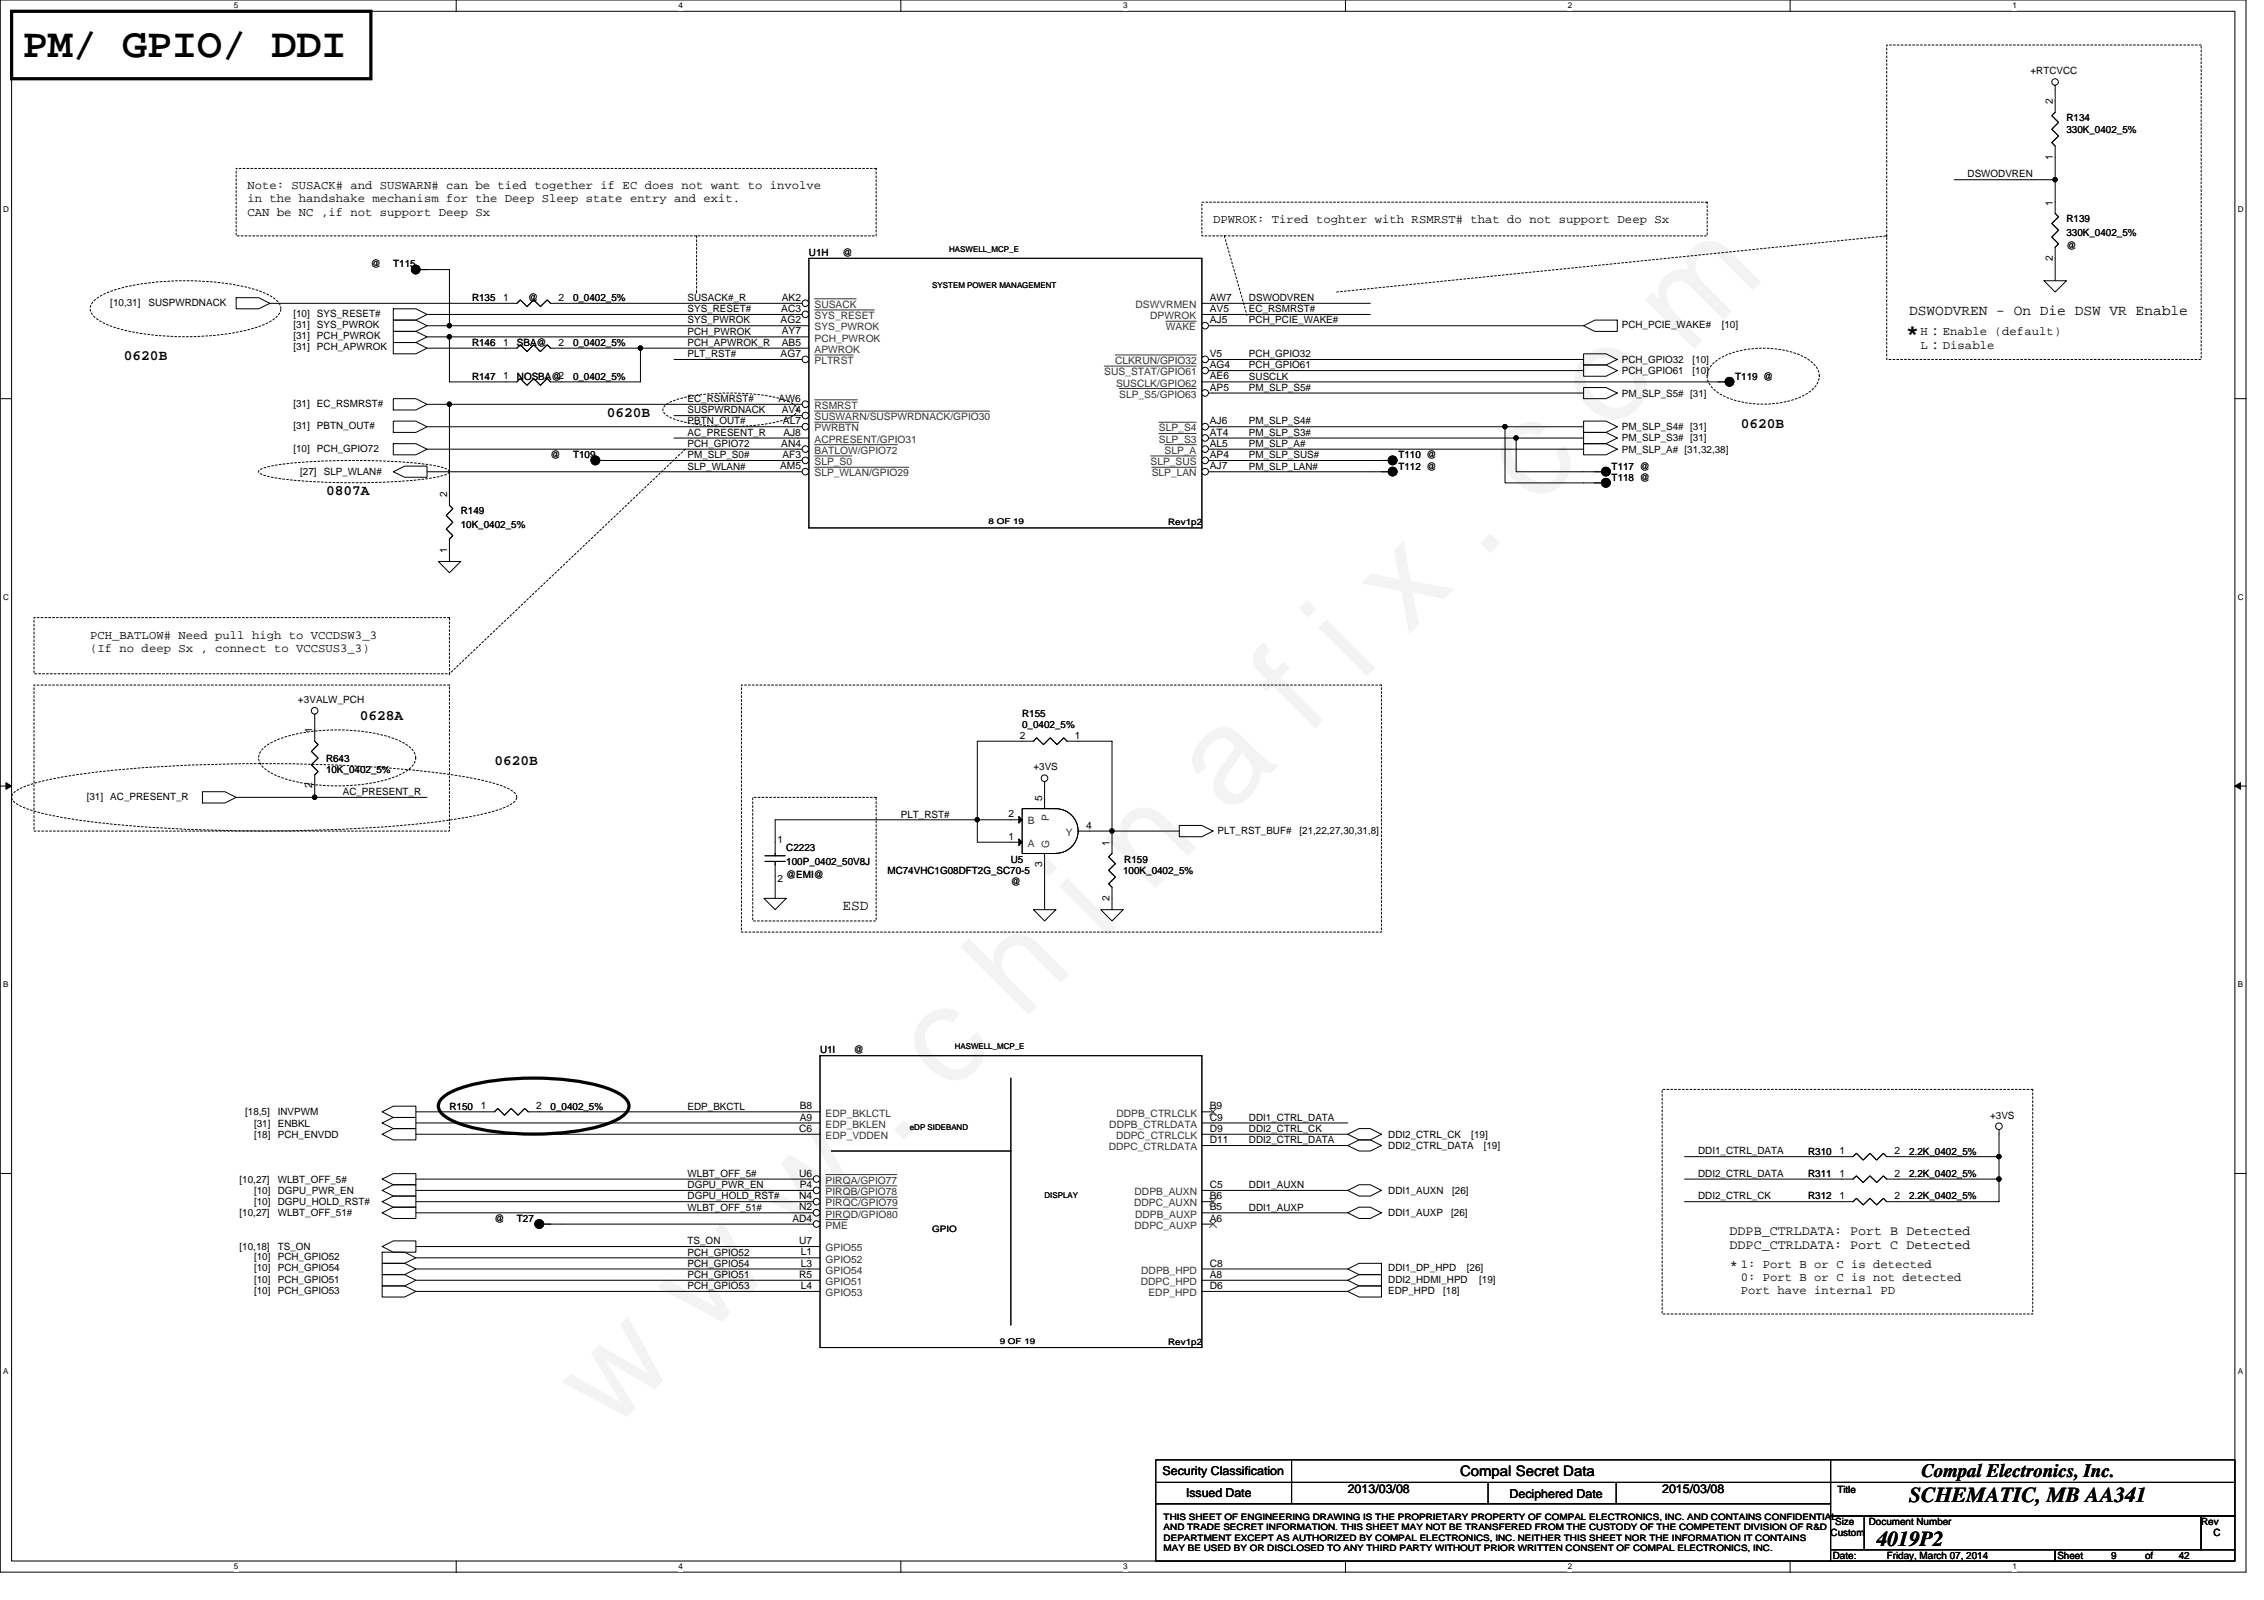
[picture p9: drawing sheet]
<svg xmlns="http://www.w3.org/2000/svg" width="297mm" height="210mm" viewBox="0 0 297 210" stroke-linecap="round" stroke-linejoin="round" font-family="sans-serif">
<defs><g id="words">
<text font-size="17.6" x="80.1" y="188" transform="rotate(-45 80.1 188)">w w w . c h i n a f i x . c o m</text>
<text font-size="5.4" x="3" y="7.5">PM/ GPIO/ DDI</text>
<text font-size="2.9" x="250.1" y="44.6">*</text>
<g font-size="2.8">
<text x="250.5" y="197">SCHEMATIC, MB AA341</text>
<text x="246.2" y="202.9">4019P2</text>
</g>
<text font-size="2.5" x="252.1" y="193.8">Compal Electronics, Inc.</text>
<g font-size="1.9">
<text x="250.5" y="41.3">DSWODVREN - On Die DSW VR Enable</text>
<text x="16.3" y="47.3">0620B</text>
<text x="79.6" y="54.7">0620B</text>
<text x="228.4" y="56.1">0620B</text>
<text x="42.8" y="65">0807A</text>
<text x="47.2" y="94.4">0628A</text>
<text x="64.9" y="100.3">0620B</text>
<text x="110.5" y="119.4">ESD</text>
<text x="226.9" y="166.6">*</text>
<text x="191.6" y="193.7">Compal Secret Data</text>
</g>
<g font-size="1.8">
<text x="226.9" y="162">DDPB_CTRLDATA: Port B Detected</text>
<text x="226.9" y="163.8">DDPC_CTRLDATA: Port C Detected</text>
</g>
<g font-size="1.6">
<text x="32.5" y="24.8">Note: SUSACK# and SUSWARN# can be tied together if EC does not want to involve</text>
<text x="32.5" y="26.6">in the handshake mechanism for the Deep Sleep state entry and exit.</text>
<text x="32.5" y="28.3">CAN be NC ,if not support Deep Sx</text>
<text x="159.1" y="29.3">DPWROK: Tired toghter with RSMRST# that do not support Deep Sx</text>
<text x="252" y="45.7">L：Disable</text>
<text x="252" y="44">H：Enable (default)</text>
<text x="11.8" y="83.8">PCH_BATLOW# Need pull high to VCCDSW3_3</text>
<text x="11.8" y="85.5">(If no deep Sx , connect to VCCSUS3_3)</text>
<text x="228.4" y="166.3">1: Port B or C is detected</text>
<text x="228.4" y="168">0: Port B or C is not detected</text>
<text x="228.4" y="169.7">Port have internal PD</text>
<text x="152.5" y="193.5">Security Classification</text>
<text x="155.6" y="196.3">Issued Date</text>
<text x="176.8" y="195.9">2013/03/08</text>
<text x="198.1" y="196.5">Deciphered Date</text>
<text x="218.1" y="195.9">2015/03/08</text>
</g>
<g font-size="1.3">
<text x="266.4" y="9.7">+RTCVCC</text>
<text x="269.3" y="13.7" transform="rotate(-90 269.3 13.7)">2</text>
<text x="271.1" y="15.9">R134</text>
<text x="271.1" y="17.4">330K_0402_5%</text>
<text x="258.1" y="23.3">DSWODVREN</text>
<text x="269.3" y="20.9" transform="rotate(-90 269.3 20.9)">1</text>
<text x="269.3" y="27" transform="rotate(-90 269.3 27)">1</text>
<text x="271.1" y="29.2">R139</text>
<text x="48.7" y="35.1">@</text>
<text x="51.6" y="35.1">T115</text>
<text x="106.1" y="33.6">U1H</text>
<text x="110.5" y="33.6">@</text>
<text x="269.3" y="34.2" transform="rotate(-90 269.3 34.2)">2</text>
<text x="271.1" y="30.9">330K_0402_5%</text>
<text x="271.1" y="32.7">@</text>
<text x="14.5" y="40.1">[10,31]</text>
<text x="19.5" y="40.1">SUSPWRDNACK</text>
<text x="38.5" y="41.6">[10]</text>
<text x="41.6" y="41.6">SYS_RESET#</text>
<text x="61.9" y="39.5">R135</text>
<text x="66" y="39.5">1</text>
<text x="69.3" y="39.5">@</text>
<text x="73.3" y="39.5">2</text>
<text x="75.2" y="39.5">0_0402_5%</text>
<text x="90.2" y="41">SYS_RESET#</text>
<text x="90.2" y="39.5">SUSACK#_R</text>
<text x="102.5" y="40.9">AC3</text>
<text x="102.6" y="39.5">AK2</text>
<text x="158.7" y="40.9">AV5</text>
<text x="158.7" y="39.5">AW7</text>
<text x="163.9" y="39.5">DSWODVREN</text>
<text x="163.9" y="41">EC_RSMRST#</text>
<text x="38.5" y="44.5">[31]</text>
<text x="38.5" y="43">[31]</text>
<text x="38.5" y="46">[31]</text>
<text x="41.6" y="44.5">PCH_PWROK</text>
<text x="41.6" y="43">SYS_PWROK</text>
<text x="41.6" y="46">PCH_APWROK</text>
<text x="61.9" y="45.4">R146</text>
<text x="66" y="45.4">1</text>
<text x="67.8" y="45.4">SBA@</text>
<text x="73.3" y="45.4">2</text>
<text x="75.2" y="45.4">0_0402_5%</text>
<text x="90.2" y="45.4">PCH_APWROK_R</text>
<text x="90.2" y="42.4">SYS_PWROK</text>
<text x="90.2" y="43.9">PCH_PWROK</text>
<text x="90.2" y="46.9">PLT_RST#</text>
<text x="102.4" y="42.4">AG2</text>
<text x="102.4" y="46.8">AG7</text>
<text x="102.6" y="43.9">AY7</text>
<text x="102.6" y="45.4">AB5</text>
<text x="158.7" y="42.4">AJ5</text>
<text x="158.7" y="46.8">V5</text>
<text x="163.9" y="42.4">PCH_PCIE_WAKE#</text>
<text x="163.9" y="46.9">PCH_GPIO32</text>
<text x="212.8" y="43">PCH_PCIE_WAKE#</text>
<text x="212.8" y="47.6">PCH_GPIO32</text>
<text x="222.1" y="47.6">[10]</text>
<text x="225.9" y="43">[10]</text>
<text x="38.5" y="53.3">[31]</text>
<text x="41.6" y="53.3">EC_RSMRST#</text>
<text x="61.9" y="49.8">R147</text>
<text x="66" y="49.8">1</text>
<text x="67.8" y="49.8">NOSBA@2</text>
<text x="75.2" y="49.8">0_0402_5%</text>
<text x="90.2" y="52.7">EC_RSMRST#</text>
<text x="102.1" y="52.7">AW6</text>
<text x="158.7" y="49.8">AE6</text>
<text x="158.7" y="48.3">AG4</text>
<text x="158.7" y="51.2">AP5</text>
<text x="163.9" y="48.3">PCH_GPIO61</text>
<text x="163.9" y="49.8">SUSCLK</text>
<text x="163.9" y="51.3">PM_SLP_S5#</text>
<text x="212.8" y="52">PM_SLP_S5# [31]</text>
<text x="212.8" y="49.1">PCH_GPIO61</text>
<text x="222.1" y="49.1">[10]</text>
<text x="227.7" y="49.8">T119 @</text>
<text x="38.5" y="56.3">[31]</text>
<text x="38.5" y="59.2">[10]</text>
<text x="41.6" y="56.3">PBTN_OUT#</text>
<text x="41.6" y="59.2">PCH_GPIO72</text>
<text x="90.2" y="57.2">AC_PRESENT_R</text>
<text x="90.2" y="58.6">PCH_GPIO72</text>
<text x="90.2" y="54.2">SUSPWRDNACK</text>
<text x="90.2" y="55.7">PBTN_OUT#</text>
<text x="102.5" y="58.6">AN4</text>
<text x="102.6" y="54.2">AV4</text>
<text x="102.7" y="55.7">AL7</text>
<text x="102.8" y="57.2">AJ8</text>
<text x="158.7" y="55.7">AJ6</text>
<text x="158.7" y="57.1">AT4</text>
<text x="158.7" y="58.6">AL5</text>
<text x="163.9" y="58.6">PM_SLP_A#</text>
<text x="163.9" y="57.2">PM_SLP_S3#</text>
<text x="163.9" y="55.7">PM_SLP_S4#</text>
<text x="212.8" y="57.9">PM_SLP_S3# [31]</text>
<text x="212.8" y="56.4">PM_SLP_S4# [31]</text>
<text x="212.8" y="59.4">PM_SLP_A# [31,32,38]</text>
<text x="39.4" y="62.3">[27]</text>
<text x="42.5" y="62.3">SLP_WLAN#</text>
<text x="58.6" y="65.3" transform="rotate(-90 58.6 65.3)">2</text>
<text x="72.2" y="60.1">@</text>
<text x="75.2" y="60.1">T109</text>
<text x="90.2" y="60.1">PM_SLP_S0#</text>
<text x="90.2" y="61.6">SLP_WLAN#</text>
<text x="102.3" y="61.6">AM5</text>
<text x="102.7" y="60.1">AF3</text>
<text x="158.7" y="61.6">AJ7</text>
<text x="158.7" y="60.1">AP4</text>
<text x="163.9" y="61.6">PM_SLP_LAN#</text>
<text x="163.9" y="60.1">PM_SLP_SUS#</text>
<text x="183.5" y="61.6">T112 @</text>
<text x="183.5" y="60.1">T110 @</text>
<text x="211.5" y="63.1">T118 @</text>
<text x="211.5" y="61.6">T117 @</text>
<text x="60.4" y="67.5">R149</text>
<text x="60.4" y="69.3">10K_0402_5%</text>
<text x="58.6" y="72.5" transform="rotate(-90 58.6 72.5)">1</text>
<text x="39.1" y="92.2">+3VALW_PCH</text>
<text x="134.1" y="94">R155</text>
<text x="134.1" y="95.5">0_0402_5%</text>
<text x="41" y="96.2" transform="rotate(-90 41 96.2)">1</text>
<text x="42.8" y="99.9">R643</text>
<text x="42.8" y="101.4">10K_0402_5%</text>
<text x="133.8" y="96.9">2</text>
<text x="135.6" y="101.1">+3VS</text>
<text x="141" y="96.9">1</text>
<text x="11.4" y="104.9">[31]</text>
<text x="14.5" y="104.9">AC_PRESENT_R</text>
<text x="41" y="103.4" transform="rotate(-90 41 103.4)">2</text>
<text x="45" y="104.3">AC_PRESENT_R</text>
<text x="118.2" y="107.3">PLT_RST#</text>
<text x="132.3" y="107.2">2</text>
<text x="136.7" y="105.1" transform="rotate(-90 136.7 105.1)">5</text>
<text x="102" y="110.6">1</text>
<text x="103.2" y="111.7">C2223</text>
<text x="103.2" y="113.5">100P_0402_50V8J</text>
<text x="132.3" y="110.2">1</text>
<text x="132.6" y="113.2">U5</text>
<text x="136.7" y="113.7" transform="rotate(-90 136.7 113.7)">3</text>
<text x="142.5" y="108.7">4</text>
<text x="145.6" y="110.9" transform="rotate(-90 145.6 110.9)">1</text>
<text x="147.5" y="113.2">R159</text>
<text x="159.7" y="109.5">PLT_RST_BUF#</text>
<text x="170.5" y="109.5">[21,22,27,30,31,8]</text>
<text x="102" y="115.7">2</text>
<text x="103.2" y="115.2">@EMI@</text>
<text x="116.4" y="114.6">MC74VHC1G08DFT2G_SC70-5</text>
<text x="132.6" y="116.1">@</text>
<text x="145.6" y="118.2" transform="rotate(-90 145.6 118.2)">2</text>
<text x="147.4" y="114.6">100K_0402_5%</text>
<text x="107.6" y="138.2">U1I</text>
<text x="112" y="138.2">@</text>
<text x="32.2" y="146.3">[18,5]</text>
<text x="33.3" y="147.8">[31]</text>
<text x="33.3" y="149.2">[18]</text>
<text x="36.4" y="146.3">INVPWM</text>
<text x="36.4" y="147.8">ENBKL</text>
<text x="36.4" y="149.2">PCH_ENVDD</text>
<text x="59" y="145.6">R150</text>
<text x="63.1" y="145.5">1</text>
<text x="70.3" y="145.5">2</text>
<text x="72.2" y="145.6">0_0402_5%</text>
<text x="90.2" y="145.6">EDP_BKCTL</text>
<text x="104.9" y="148.5">C6</text>
<text x="104.9" y="145.5">B8</text>
<text x="104.9" y="147">A9</text>
<text x="158.7" y="150">D11</text>
<text x="158.7" y="147">C9</text>
<text x="158.7" y="148.5">D9</text>
<text x="158.7" y="145.5">B9</text>
<text x="163.9" y="147">DDI1_CTRL_DATA</text>
<text x="163.9" y="150">DDI2_CTRL_DATA</text>
<text x="163.9" y="148.5">DDI2_CTRL_CK</text>
<text x="182.1" y="149.2">DDI2_CTRL_CK</text>
<text x="193" y="149.2">[19]</text>
<text x="261.1" y="146.7">+3VS</text>
<text x="31.4" y="155.2">[10,27]</text>
<text x="36.4" y="155.2">WLBT_OFF_5#</text>
<text x="90.2" y="154.4">WLBT_OFF_5#</text>
<text x="90.2" y="155.9">DGPU_PWR_EN</text>
<text x="104.9" y="154.4">U6</text>
<text x="104.9" y="155.9">P4</text>
<text x="158.7" y="155.9">C5</text>
<text x="163.9" y="155.9">DDI1_AUXN</text>
<text x="182.1" y="150.7">DDI2_CTRL_DATA</text>
<text x="194.7" y="150.7">[19]</text>
<text x="222.8" y="151.4">DDI1_CTRL_DATA</text>
<text x="222.8" y="154.4">DDI2_CTRL_DATA</text>
<text x="237.2" y="151.5">R310</text>
<text x="237.2" y="154.4">R311</text>
<text x="241.3" y="151.4">1</text>
<text x="241.3" y="154.4">1</text>
<text x="248.6" y="151.4">2</text>
<text x="248.6" y="154.4">2</text>
<text x="250.5" y="151.5">2.2K_0402_5%</text>
<text x="250.5" y="154.4">2.2K_0402_5%</text>
<text x="31.4" y="159.6">[10,27]</text>
<text x="33.3" y="156.6">[10]</text>
<text x="33.3" y="158.1">[10]</text>
<text x="36.4" y="159.6">WLBT_OFF_51#</text>
<text x="36.4" y="156.6">DGPU_PWR_EN</text>
<text x="36.4" y="158.1">DGPU_HOLD_RST#</text>
<text x="64.9" y="160.3">@</text>
<text x="67.8" y="160.3">T27</text>
<text x="90.2" y="158.8">WLBT_OFF_51#</text>
<text x="90.2" y="157.4">DGPU_HOLD_RST#</text>
<text x="104" y="160.3">AD4</text>
<text x="104.9" y="157.3">N4</text>
<text x="104.9" y="158.8">N2</text>
<text x="158.7" y="157.3">B6</text>
<text x="158.7" y="160.3">A6</text>
<text x="158.7" y="158.8">B5</text>
<text x="163.9" y="158.8">DDI1_AUXP</text>
<text x="182.1" y="159.6">DDI1_AUXP</text>
<text x="182.1" y="156.6">DDI1_AUXN</text>
<text x="190.4" y="159.6">[26]</text>
<text x="190.5" y="156.6">[26]</text>
<text x="222.8" y="157.4">DDI2_CTRL_CK</text>
<text x="237.2" y="157.4">R312</text>
<text x="241.3" y="157.3">1</text>
<text x="248.6" y="157.3">2</text>
<text x="250.5" y="157.4">2.2K_0402_5%</text>
<text x="31.4" y="164">[10,18]</text>
<text x="33.3" y="165.3">[10]</text>
<text x="33.3" y="166.8">[10]</text>
<text x="36.4" y="165.3">PCH_GPIO52</text>
<text x="36.4" y="166.8">PCH_GPIO54</text>
<text x="36.4" y="164">TS_ON</text>
<text x="90.2" y="167.7">PCH_GPIO51</text>
<text x="90.2" y="163.2">TS_ON</text>
<text x="90.2" y="164.7">PCH_GPIO52</text>
<text x="90.2" y="166.2">PCH_GPIO54</text>
<text x="104.9" y="163.2">U7</text>
<text x="104.9" y="167.6">R5</text>
<text x="105.1" y="164.7">L1</text>
<text x="105.1" y="166.2">L3</text>
<text x="158.7" y="167.6">A8</text>
<text x="158.7" y="166.2">C8</text>
<text x="182.1" y="166.8">DDI1_DP_HPD</text>
<text x="192.4" y="166.8">[26]</text>
<text x="33.3" y="168.3">[10]</text>
<text x="33.3" y="169.7">[10]</text>
<text x="36.4" y="168.3">PCH_GPIO51</text>
<text x="36.4" y="169.7">PCH_GPIO53</text>
<text x="90.2" y="169.1">PCH_GPIO53</text>
<text x="105.1" y="169.1">L4</text>
<text x="158.7" y="169.1">D6</text>
<text x="182.1" y="169.7">EDP_HPD</text>
<text x="182.1" y="168.3">DDI2_HDMI_HPD</text>
<text x="189.4" y="169.7">[18]</text>
<text x="194.1" y="168.3">[19]</text>
<text x="241.1" y="195.8">Title</text>
<text x="240.2" y="201.5">Custom</text>
<text x="240.8" y="200.1">Size</text>
<text x="245.2" y="200.1">Document Number</text>
<text x="288.8" y="200.1">Rev</text>
<text x="290.4" y="201.5">C</text>
<text x="240.5" y="204.5">Date:</text>
<text x="247.5" y="204.5">Friday, March 07, 2014</text>
<text x="269.9" y="204.5">Sheet</text>
<text x="277" y="204.5">9</text>
<text x="281.4" y="204.5">of</text>
<text x="285.9" y="204.5">42</text>
</g>
<g font-size="1.3" fill="#333">
<text x="106.9" y="40.4">SUSACK</text>
<text x="106.9" y="41.9">SYS_RESET</text>
<text x="149" y="40.4">DSWVRMEN</text>
<text x="150.9" y="41.9">DPWROK</text>
<text x="106.9" y="47.8">PLTRST</text>
<text x="106.9" y="44.8">PCH_PWROK</text>
<text x="106.9" y="43.3">SYS_PWROK</text>
<text x="106.9" y="46.3">APWROK</text>
<text x="146.3" y="47.8">CLKRUN/GPIO32</text>
<text x="153" y="43.3">WAKE</text>
<text x="106.9" y="53.7">RSMRST</text>
<text x="144.9" y="49.2">SUS_STAT/GPIO61</text>
<text x="146.4" y="50.7">SUSCLK/GPIO62</text>
<text x="146.9" y="52.2">SLP_S5/GPIO63</text>
<text x="106.9" y="58.1">ACPRESENT/GPIO31</text>
<text x="106.9" y="59.5">BATLOW/GPIO72</text>
<text x="106.9" y="56.6">PWRBTN</text>
<text x="106.9" y="55.1">SUSWARN/SUSPWRDNACK/GPIO30</text>
<text x="152.1" y="56.6">SLP_S4</text>
<text x="152.1" y="58.1">SLP_S3</text>
<text x="152.8" y="59.5">SLP_A</text>
<text x="106.9" y="61">SLP_S0</text>
<text x="106.9" y="62.5">SLP_WLAN/GPIO29</text>
<text x="151" y="61">SLP_SUS</text>
<text x="151.1" y="62.5">SLP_LAN</text>
<text x="137.7" y="107.7" transform="rotate(-90 137.7 107.7)">P</text>
<text x="134.8" y="108.2">B</text>
<text x="134.8" y="111.1">A</text>
<text x="137.7" y="111.2" transform="rotate(-90 137.7 111.2)">G</text>
<text x="139.8" y="109.6">Y</text>
<text x="108.3" y="146.5">EDP_BKLCTL</text>
<text x="108.3" y="147.9">EDP_BKLEN</text>
<text x="108.3" y="149.4">EDP_VDDEN</text>
<text x="145.5" y="147.9">DDPB_CTRLDATA</text>
<text x="146.4" y="149.4">DDPC_CTRLCLK</text>
<text x="146.5" y="146.5">DDPB_CTRLCLK</text>
<text x="108.3" y="155.3">PIRQA/GPIO77</text>
<text x="145.5" y="150.9">DDPC_CTRLDATA</text>
<text x="108.3" y="156.8">PIRQB/GPIO78</text>
<text x="108.3" y="158.3">PIRQC/GPIO79</text>
<text x="108.3" y="159.7">PIRQD/GPIO80</text>
<text x="108.3" y="161.2">PME</text>
<text x="148.8" y="158.3">DDPC_AUXN</text>
<text x="148.9" y="156.8">DDPB_AUXN</text>
<text x="148.9" y="161.2">DDPC_AUXP</text>
<text x="148.9" y="159.7">DDPB_AUXP</text>
<text x="108.3" y="164.1">GPIO55</text>
<text x="108.3" y="165.6">GPIO52</text>
<text x="108.3" y="167.1">GPIO54</text>
<text x="149.7" y="167.1">DDPB_HPD</text>
<text x="108.3" y="168.6">GPIO51</text>
<text x="108.3" y="170">GPIO53</text>
<text x="149.7" y="168.6">DDPC_HPD</text>
<text x="150.7" y="170">EDP_HPD</text>
</g>
<g font-size="1.2">
<text x="153.3" y="68.9">Rev1p2</text>
<text x="122.3" y="161.7">GPIO</text>
<text x="153.3" y="176.4">Rev1p2</text>
<text x="152.7" y="199.4">THIS SHEET OF ENGINEERING DRAWING IS THE PROPRIETARY PROPERTY OF COMPAL ELECTRONICS, INC. AND CONTAINS CONFIDENTIAL</text>
<text x="152.7" y="200.8">AND TRADE SECRET INFORMATION. THIS SHEET MAY NOT BE TRANSFERED FROM THE CUSTODY OF THE COMPETENT DIVISION OF R&amp;D</text>
<text x="152.7" y="202.1">DEPARTMENT EXCEPT AS AUTHORIZED BY COMPAL ELECTRONICS, INC. NEITHER THIS SHEET NOR THE INFORMATION IT CONTAINS</text>
<text x="152.7" y="203.5">MAY BE USED BY OR DISCLOSED TO ANY THIRD PARTY WITHOUT PRIOR WRITTEN CONSENT OF COMPAL ELECTRONICS, INC.</text>
</g>
<g font-size="1.1">
<text x="30.7" y="1.1">5</text>
<text x="89" y="1.1">4</text>
<text x="147.4" y="1.1">3</text>
<text x="205.7" y="1.1">2</text>
<text x="264" y="1.1">1</text>
<text x=".4" y="27.8">D</text>
<text x="293.6" y="27.8">D</text>
<text x=".4" y="78.7">C</text>
<text x="293.6" y="78.7">C</text>
<text x=".4" y="129.5">B</text>
<text x="293.6" y="129.5">B</text>
<text x=".4" y="180.3">A</text>
<text x="293.6" y="180.3">A</text>
<text x="30.7" y="205.9">5</text>
<text x="89" y="205.9">4</text>
<text x="147.4" y="205.9">3</text>
<text x="205.7" y="205.9">2</text>
<text x="264" y="205.9">1</text>
</g>
<g font-size="1">
<text x="124.5" y="33.1">HASWELL_MCP_E</text>
<text x="122.3" y="37.8">SYSTEM POWER MANAGEMENT</text>
<text x="129.7" y="68.7">8 OF 19</text>
<text x="125.3" y="137.7">HASWELL_MCP_E</text>
<text x="119.4" y="148.3">eDP SIDEBAND</text>
<text x="137.1" y="157.1">DISPLAY</text>
<text x="131.2" y="176.3">9 OF 19</text>
</g>
</g></defs>
<path d="M0 0h294.7v206.2h-294.7zM1.5 1.5h291.7v203.3h-291.7z" fill="none" stroke="#000" stroke-width=".13"/>
<g fill="#fff">
<path d="M30.7 .1h.6v1.2h-.6z"/>
<path d="M30.7 204.9h.6v1.2h-.6z"/>
</g>
<path d="M59.9 0v1.5M59.9 204.8v1.5" fill="none" stroke="#000" stroke-width=".13"/>
<g fill="#fff">
<path d="M89 .1h.6v1.2h-.6z"/>
<path d="M89 204.9h.6v1.2h-.6z"/>
</g>
<path d="M118.2 0v1.5M118.2 204.8v1.5" fill="none" stroke="#000" stroke-width=".13"/>
<g fill="#fff">
<path d="M147.4 .1h.5v1.2h-.5z"/>
<path d="M147.4 204.9h.5v1.2h-.5z"/>
</g>
<path d="M176.5 0v1.5M176.5 204.8v1.5" fill="none" stroke="#000" stroke-width=".13"/>
<g fill="#fff">
<path d="M205.7 .1h.6v1.2h-.6z"/>
<path d="M205.7 204.9h.6v1.2h-.6z"/>
</g>
<path d="M234.9 0v1.5M234.9 204.8v1.5" fill="none" stroke="#000" stroke-width=".13"/>
<g fill="#fff">
<path d="M264 .1h.6v1.2h-.6z"/>
<path d="M264 204.9h.6v1.2h-.6z"/>
<path d="M.4 26.9h.8v1.2h-.8z"/>
<path d="M293.6 26.9h.7v1.2h-.7z"/>
<path d="M.4 77.7h.8v1.2h-.8z"/>
<path d="M293.6 77.7h.7v1.2h-.7z"/>
</g>
<path d="M0 52.3h1.5M293.2 52.3h1.5" fill="none" stroke="#000" stroke-width=".13"/>
<g fill="#fff">
<path d="M.4 128.5h.7v1.2h-.7z"/>
<path d="M293.6 128.5h.7v1.2h-.7z"/>
</g>
<path d="M0 103.1h1.5M293.2 103.1h1.5" fill="none" stroke="#000" stroke-width=".13"/>
<path d="M.8 102.7l.7 .4-.7 .4zM293.2 103.1l.8-.4v.8z" fill="#000" stroke="#000" stroke-width=".13"/>
<g fill="#fff">
<path d="M.4 179.3h.7v1.2h-.7z"/>
<path d="M293.6 179.3h.7v1.2h-.7z"/>
</g>
<g fill="none" stroke="#000" stroke-width=".13">
<path d="M269.6 11.2v3.5l-.4 .5 .9 .9-.9 .9 .9 .8-.9 .9 .4 .5v8.8l.5 .4-.9 .9 .9 .9-.9 .9 .9 .9-.5 .4v4.4M31 39.1h2.9l1.5 .7-1.5 .7h-2.9zM55.1 35.4h3.9v7.3M67.8 39.8h-32.4M73.7 39.8h30.9M106.1 33.9h51.6v35.4h-51.6zM256.4 23.6h13.2M268.2 36.8h2.9l-1.5 1.5zM51.6 55.2h3l1.4 .8-1.4 .7h-3zM51.6 43.5h3l1.4 .7-1.4 .7h-3zM51.6 52.3h3l1.4 .7-1.4 .8h-3zM51.6 58.2h3l1.4 .7-1.4 .8h-3z"/>
<path d="M51.6 40.5h3l1.4 .8-1.4 .7h-3zM51.6 42h3l1.4 .7-1.4 .8h-3zM51.6 44.9h3l1.4 .8-1.4 .7h-3zM56 41.3h48.6M56 53h48.6M56 56h48.6M56 58.9h48.6M56 45.7h11.8M59 44.2v5.9h8.8M59 53v13.3l.4 .4-.9 .9 .9 .9-.9 .9 .9 .9-.4 .4v3M73.7 45.7h10.3v4.4h-10.3M88.4 54.5h16.2"/>
<path d="M104.6 42.7h-48.6M104.6 44.2h-48.6M159.1 56h38.4v7.4h10.3M159.1 42.7h48.7M159.1 48.6h48.7M159.1 51.6h48.7M159.1 47.2h48.7M159.1 57.5h39.8v4.4h10.4M159.1 41.3h20.7M159.1 50.1h66.3M159.1 58.9h48.7M51.6 61.9l1.5-.7h2.9v1.4h-2.9z"/>
<path d="M56 61.9h48.6M57.5 73.7h2.9l-1.4 1.4zM79.6 60.4h1.5M181.2 60.4h-22.1M41.3 93.7v3.5l.4 .5-.9 .9 .9 .8-.9 .9 .9 .9-.4 .5v2.9M128.2 97.2h5.9M141.5 97.2h4.4v11.8M26.6 103.9h2.9l1.5 .7-1.5 .7h-2.9zM31 104.6h25M100.2 117.9h3l-1.5 1.4zM100.4 113h2.6M100.4 112.3h2.6"/>
<path d="M101.7 112v.3M101.7 113v.5M101.7 114.9v3M128.2 107.5v3h4.4M132.6 107.5h-30.9v3M135.6 119.3h2.9l-1.4 1.5zM137.1 103.1v1.5M137.1 113.5v5.8M138.5 106.1a2.93 2.93 0 0 1 3 2.9 2.93 2.93 0 0 1-3 3M138.5 106.1h-4.4v5.9h4.4M144.4 119.3h3l-1.5 1.5zM145.9 112l-.4 .4 .8 .9-.8 .9 .8 .9-.8 .9 .4 .4"/>
<path d="M145.9 117.9v1.4M107.6 138.5h50.1v38.3h-50.1zM0 153.9h1.5M50.1 145.9l1.5-.8h3v1.5h-3zM50.1 147.3l1.5-.7h3v1.5h-3zM50.1 148.8l1.5-.7h3v1.4h-3zM50.1 159.1l1.5-.7h3v1.5h-3zM50.1 154.7l1.5-.7h3v1.4h-3zM50.1 156.2l1.5-.8h3v1.5h-3zM50.1 157.6l1.5-.7h3v1.5h-3zM54.6 147.3h51.5M54.6 148.8h51.5"/>
<path d="M54.6 154.7h51.5M54.6 156.2h51.5M54.6 157.6h51.5M54.6 145.9h10.3l.4-.5 .9 .9 .9-.9 .9 .9 .9-.9 .4 .5M54.6 159.1h51.5M70.8 145.9h35.3M109.1 151h23.5M132.6 141.4v32.4M159.1 156.2h17.7M221 151.7h22.1l.5-.4 .9 .9 .8-.9 .9 .9 .9-.9 .4 .4h14.8M221 154.7h22.1l.5-.4 .9 .8 .8-.8 .9 .8 .9-.8 .4 .4h14.8M262.3 148.2v9.4h-14.8l-.4-.4-.9 .9-.9-.9-.8 .9-.9-.9-.5 .4h-22.1"/>
<path d="M293.2 153.9h1.5M50.1 164.3h3l1.5 .7-1.5 .7h-3zM50.1 167.2h3l1.5 .8-1.5 .7h-3zM50.1 168.7h3l1.5 .7-1.5 .8h-3zM50.1 165.7h3l1.5 .8-1.5 .7h-3zM50.1 163.5l1.5-.7h3v1.5h-3zM54.6 169.4h51.5M54.6 163.5h51.5M54.6 165h51.5M54.6 166.5h51.5M54.6 168h51.5M72.2 160.6h33.9"/>
<path d="M159.1 169.4h17.7M159.1 168h17.7M159.1 166.5h17.7M151.6 191.5h88.6v3h-88.6zM151.6 194.5h88.6v2.8h-88.6zM151.6 197.3h88.6v7.5h-88.6zM169.5 191.5v5.8M195.2 194.5v2.8M212 194.5v2.8M240.2 198.9h4.4v4.4h-4.4zM240.2 191.5h53v3h-53zM240.2 194.5h53v4.4h-53z"/>
<path d="M244.6 198.9h44.2v4.4h-44.2zM288.8 198.9h4.4v4.4h-4.4zM240.2 203.3h29.4v1.5h-29.4zM269.6 203.3h23.6v1.5h-23.6z"/>
<circle cx="269.6" cy="10.8" r=".43"/>
<circle cx="41.3" cy="93.2" r=".43"/>
<circle cx="262.3" cy="147.8" r=".43"/>
</g>
<path d="M1.5 1.5h47.2v8.8h-47.2zM58 144.1a7.4 7.4 0 0 1 3.2-1.6 37.1 37.1 0 0 1 17.7 0 7.4 7.4 0 0 1 3.2 1.6 1.29 1.29 0 0 1 0 2 7.4 7.4 0 0 1-3.2 1.6 36.8 36.8 0 0 1-17.7 0 7.4 7.4 0 0 1-3.2-1.6 1.29 1.29 0 0 1 0-2z" fill="none" stroke="#000" stroke-width=".42"/>
<g fill="none" stroke="#000" stroke-width=".13" stroke-dasharray=".3 .3">
<path d="M247.5 5.9h41.3v41.3h-41.3zM12.3 39.5a7.4 7.4 0 0 1 3.2-1.6 37.1 37.1 0 0 1 17.7 0 7.4 7.4 0 0 1 3.2 1.6 1.29 1.29 0 0 1 0 2 7.4 7.4 0 0 1-3.2 1.6 36.8 36.8 0 0 1-17.7 0 7.4 7.4 0 0 1-3.2-1.6 1.29 1.29 0 0 1 0-2zM31 22.1h84v8.8h-84zM91.4 30.9v7.4M91.4 38.3h.1M157.7 26.5h66.3v4.4h-66.3zM160.6 30.9l3 10.4M175.4 38.3l72.1-7.4M247.5 30.9h.1M87.4 53.1a12.5 12.5 0 0 1 5.6-1.4 27.9 27.9 0 0 1 9.9 .8l1.3 .6 .3 .3 .1 .4-.1 .3a4.4 4.4 0 0 1-2.5 1.2 29.3 29.3 0 0 1-13.3-.2l-1.3-.6-.3-.4-.1-.3 .1-.4zM89.9 58.9l-30.9 29.5M163.6 41.3h.1"/>
<path d="M224.8 47.7a9 9 0 0 1 5.3-2 12 12 0 0 1 7.2 1.5 2.54 2.54 0 0 1 1.3 2.7 4.3 4.3 0 0 1-2.9 2.4 13.3 13.3 0 0 1-9.6-.4 3.4 3.4 0 0 1-2.1-2.6l.1-.6 .3-.5zM34.1 61.7a7.7 7.7 0 0 1 2.9-.8 87 87 0 0 1 19.9 .2l1.5 .3 .4 .3 .1 .2-.1 .2a15.6 15.6 0 0 1-5.6 1 86.3 86.3 0 0 1-17.3-.4l-1.4-.4-.4-.2-.2-.2zM4.5 89.9h54.5v19.1h-54.5zM4.5 81h54.5v7.4h-54.5zM34.4 98.4a9.8 9.8 0 0 1 5.5-2.3 25.3 25.3 0 0 1 12.1 .9 4.2 4.2 0 0 1 2.4 1.9 1.76 1.76 0 0 1-.8 2.1 13.6 13.6 0 0 1-6.4 1.9 24 24 0 0 1-10.7-1.1 4.2 4.2 0 0 1-2.5-1.8l-.1-.6 .1-.5zM59 88.4h.1M97.3 89.9h83.9v32.4h-83.9zM1.7 104.2a5.9 5.9 0 0 1 3-1.5 85.8 85.8 0 0 1 15.7-2.1 216.6 216.6 0 0 1 37.7 .9 32.5 32.5 0 0 1 8.5 1.9l.7 .4 .4 .4 .1 .4-.1 .4a5.9 5.9 0 0 1-3.1 1.5 85.8 85.8 0 0 1-15.7 2.1 214.7 214.7 0 0 1-37.7-.9 32.4 32.4 0 0 1-8.5-1.9l-.6-.4-.4-.4-.2-.4zM98.8 104.6h16.2v16.2h-16.2zM218.1 142.9h48.6v29.5h-48.6z"/>
</g>
<g fill="#000" stroke="#000" stroke-width=".13">
<circle cx="54.5" cy="35.4" r=".58"/>
<circle cx="269.6" cy="23.6" r=".29"/>
<circle cx="59" cy="44.2" r=".29"/>
<circle cx="59" cy="53" r=".29"/>
<circle cx="59" cy="42.7" r=".29"/>
<circle cx="41.3" cy="104.6" r=".29"/>
<circle cx="262.3" cy="154.7" r=".29"/>
<circle cx="262.3" cy="151.7" r=".29"/>
</g>
<use href="#words"/>
</svg>
